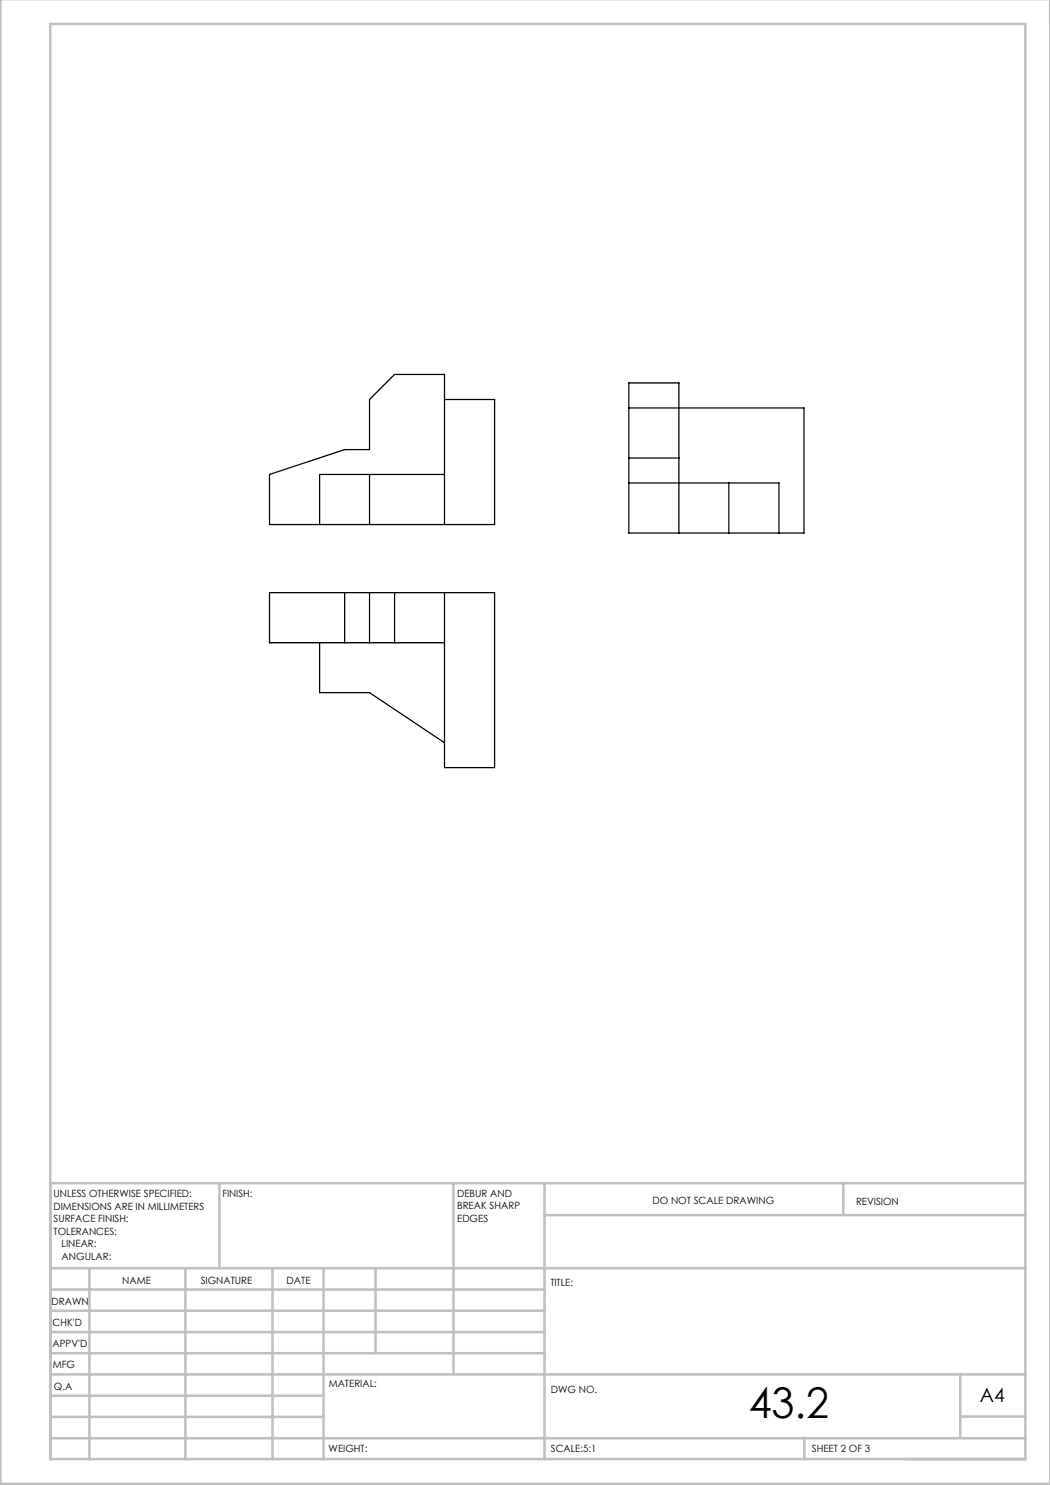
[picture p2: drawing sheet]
<svg xmlns="http://www.w3.org/2000/svg" width="210mm" height="297mm" viewBox="0 0 210 297" stroke-linecap="round" stroke-linejoin="round" font-family="sans-serif">
<defs><g id="words">
<text font-size="8.5" x="149.7" y="283.5">43.2</text>
<text font-size="3.9" x="196" y="280.4">A4</text>
<g font-size="2">
<text x="10.7" y="239.5">UNLESS OTHERWISE SPECIFIED:</text>
<text x="44.5" y="239.5">FINISH:</text>
<text x="91.4" y="239.4">DEBUR AND</text>
<text x="10.7" y="242">DIMENSIONS ARE IN MILLIMETERS</text>
<text x="10.7" y="244.5">SURFACE FINISH:</text>
<text x="91.4" y="241.9">BREAK SHARP</text>
<text x="91.4" y="244.4">EDGES</text>
<text x="130.5" y="240.8">DO NOT SCALE DRAWING</text>
<text x="171.2" y="241">REVISION</text>
<text x="10.7" y="247">TOLERANCES:</text>
<text x="12.3" y="249.5">LINEAR:</text>
<text x="12.3" y="252">ANGULAR:</text>
<text x="24.4" y="256.9">NAME</text>
<text x="40.1" y="256.8">SIGNATURE</text>
<text x="57.3" y="256.8">DATE</text>
<text x="110.1" y="257.1">TITLE:</text>
<text x="10.3" y="260.9">DRAWN</text>
<text x="10.5" y="269.3">APPV'D</text>
<text x="10.5" y="265.2">CHK'D</text>
<text x="10.6" y="273.6">MFG</text>
<text x="10.8" y="278">Q.A</text>
<text x="65.8" y="277.4">MATERIAL:</text>
<text x="110.2" y="278.5">DWG NO.</text>
<text x="65.7" y="290.4">WEIGHT:</text>
<text x="110.2" y="290.5">SCALE:5:1</text>
<text x="162.4" y="290.4">SHEET 2 OF 3</text>
</g>
</g></defs>
<g fill="none" stroke="#c0c0c0" stroke-width=".5">
<path d="M.1 -.1v296.9h209.9v-296.9M10.1 4.8h195v287h-195zM43.9 236.6v17M90.7 236.6v38.3M108.9 236.6v55.3M168.7 236.6v6.3M205.1 236.6h-195v55.3M10.1 253.6h195M10.1 257.9h98.8M17.9 253.6v38.3M37.1 253.6v38.3M54.5 253.6v38.3"/>
<path d="M64.7 253.6v38.3M75.1 253.6v17M108.9 243h96.2M10.1 270.6h98.8M10.1 266.4h98.8M10.1 262.1h98.8M10.1 279.1h54.6M10.1 274.9h195M192.1 274.8v12.7M10.1 287.7h195M10.1 283.4h54.6M160.9 287.5v4.3"/>
<path d="M192.1 283.3h13"/>
</g>
<path d="M88.9 79.9h10v25h-45v-10l15-5h5v-10l5-5h10v30M73.9 94.9v10M88.9 94.9h-25v10M125.8 91.6h10M125.8 81.6h35v25h-35v-30h10v30M125.8 96.6h30v10M145.8 96.6v10M68.9 118.5v10M73.9 118.5v10M78.9 118.5v10M88.9 118.5v35h10v-35h-45v10h35M63.9 128.5v10h10l15 10.1" fill="none" stroke="#000" stroke-width=".25"/>
<use href="#words"/>
</svg>
